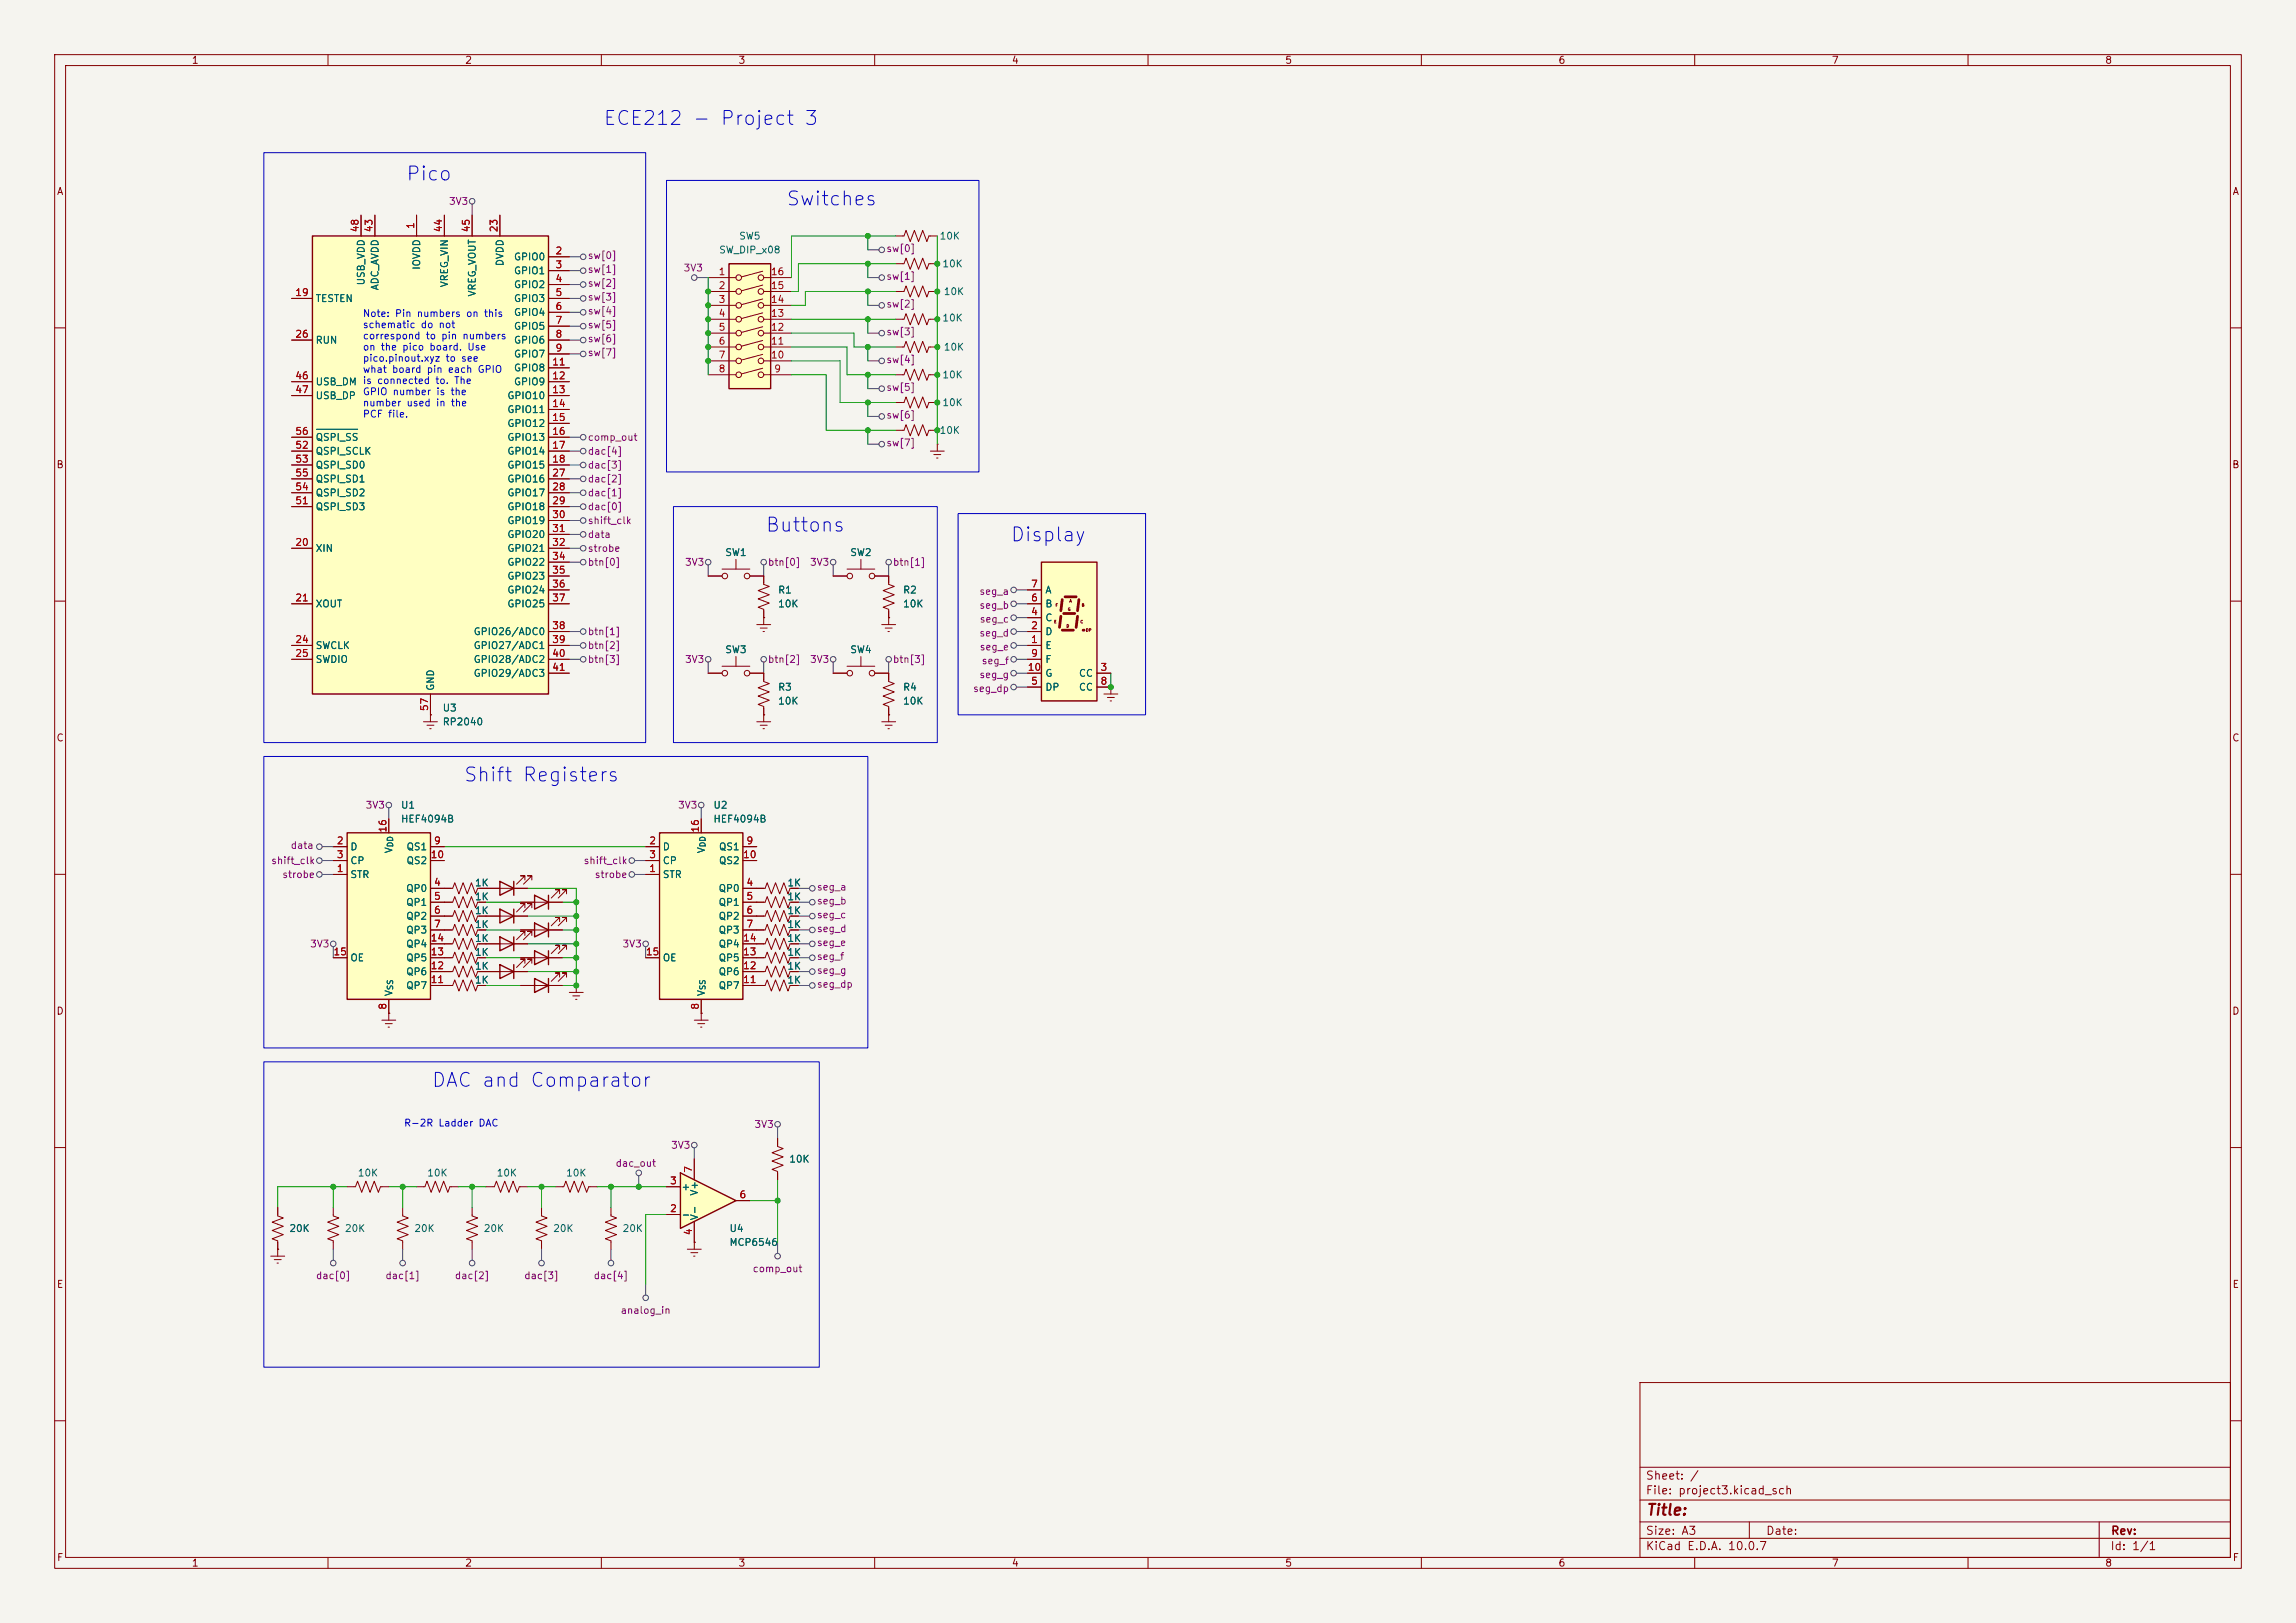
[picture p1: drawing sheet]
<svg xmlns="http://www.w3.org/2000/svg" width="420mm" height="297mm" viewBox="0 0 420 297" stroke-linecap="round" stroke-linejoin="round" font-family="sans-serif">
<defs><g id="words">
<g font-size="2.5" fill="#0000c2">
<text x="110.2" y="23.5">ECE212 - Project 3</text>
<text x="74.1" y="33.7">Pico</text>
<text x="143.7" y="38.3">Switches</text>
<text x="139.9" y="98">Buttons</text>
<text x="184.7" y="99.7">Display</text>
<text x="84.7" y="143.7">Shift Registers</text>
<text x="78.8" y="199.6">DAC and Comparator</text>
</g>
<text font-size="2" fill="#840000" x="301" y="277.8">Title:</text>
<g font-size="1.5" fill="#840000">
<text x="300.9" y="273.8">File: project3.kicad_sch</text>
<text x="300.9" y="271.1">Sheet: /</text>
<text x="300.9" y="281.2">Size: A3</text>
<text x="322.9" y="281.2">Date:</text>
<text x="386" y="281.2">Rev:</text>
<text x="300.9" y="284">KiCad E.D.A. 10.0.7</text>
<text x="385.9" y="284">Id: 1/1</text>
</g>
<g font-size="1.3" fill="#840000">
<text x="35" y="12">1</text>
<text x="85" y="12">2</text>
<text x="135" y="12">3</text>
<text x="185" y="12">4</text>
<text x="235" y="12">5</text>
<text x="285" y="12">6</text>
<text x="335" y="12">7</text>
<text x="385" y="12">8</text>
<text x="10.3" y="36">A</text>
<text x="408.3" y="36">A</text>
<text x="10.2" y="86">B</text>
<text x="408.2" y="86">B</text>
<text x="10.2" y="136">C</text>
<text x="408.2" y="136">C</text>
<text x="10.2" y="186">D</text>
<text x="408.2" y="186">D</text>
<text x="10.3" y="236">E</text>
<text x="408.3" y="236">E</text>
<text x="10.3" y="286">F</text>
<text x="35" y="287">1</text>
<text x="85" y="287">2</text>
<text x="135" y="287">3</text>
<text x="185" y="287">4</text>
<text x="235" y="287">5</text>
<text x="285" y="287">6</text>
<text x="335" y="287">7</text>
<text x="385" y="287">8</text>
<text x="408.3" y="286">F</text>
</g>
<g font-size="1.3" fill="#840084">
<text x="82" y="37.8">3V3</text>
<text x="107.4" y="47.7">sw[0]</text>
<text x="162" y="46.4">sw[0]</text>
<text x="107.4" y="50.2">sw[1]</text>
<text x="107.4" y="52.8">sw[2]</text>
<text x="124.9" y="50">3V3</text>
<text x="162" y="51.5">sw[1]</text>
<text x="107.4" y="55.3">sw[3]</text>
<text x="107.4" y="57.9">sw[4]</text>
<text x="162" y="56.6">sw[2]</text>
<text x="107.4" y="62.9">sw[6]</text>
<text x="107.4" y="60.4">sw[5]</text>
<text x="107.4" y="65.5">sw[7]</text>
<text x="162" y="61.7">sw[3]</text>
<text x="162" y="66.7">sw[4]</text>
<text x="162" y="71.8">sw[5]</text>
<text x="162" y="76.9">sw[6]</text>
<text x="107.4" y="81">comp_out</text>
<text x="107.4" y="83.5">dac[4]</text>
<text x="162" y="82">sw[7]</text>
<text x="107.4" y="88.6">dac[2]</text>
<text x="107.4" y="86.1">dac[3]</text>
<text x="107.4" y="91.1">dac[1]</text>
<text x="107.4" y="93.7">dac[0]</text>
<text x="107.4" y="96.2">shift_clk</text>
<text x="107.4" y="98.8">data</text>
<text x="107.4" y="101.3">strobe</text>
<text x="107.4" y="103.8">btn[0]</text>
<text x="125.2" y="103.8">3V3</text>
<text x="140.4" y="103.8">btn[0]</text>
<text x="148.1" y="103.8">3V3</text>
<text x="163.2" y="103.8">btn[1]</text>
<text x="179" y="111.7">seg_b</text>
<text x="179" y="109.2">seg_a</text>
<text x="107.4" y="119.1">btn[2]</text>
<text x="107.4" y="116.5">btn[1]</text>
<text x="179" y="116.8">seg_d</text>
<text x="179.1" y="114.2">seg_c</text>
<text x="179.1" y="119.3">seg_e</text>
<text x="107.4" y="121.6">btn[3]</text>
<text x="125.2" y="121.6">3V3</text>
<text x="140.4" y="121.6">btn[2]</text>
<text x="148.1" y="121.6">3V3</text>
<text x="163.2" y="121.6">btn[3]</text>
<text x="179" y="124.4">seg_g</text>
<text x="179.5" y="121.9">seg_f</text>
<text x="177.9" y="126.9">seg_dp</text>
<text x="66.8" y="148.3">3V3</text>
<text x="123.9" y="148.3">3V3</text>
<text x="53.1" y="155.6">data</text>
<text x="49.5" y="158.4">shift_clk</text>
<text x="51.5" y="161">strobe</text>
<text x="106.7" y="158.4">shift_clk</text>
<text x="108.7" y="161">strobe</text>
<text x="149.3" y="163.3">seg_a</text>
<text x="149.3" y="165.8">seg_b</text>
<text x="56.6" y="173.7">3V3</text>
<text x="113.8" y="173.7">3V3</text>
<text x="149.3" y="168.3">seg_c</text>
<text x="149.3" y="170.9">seg_d</text>
<text x="149.3" y="173.4">seg_e</text>
<text x="149.3" y="178.5">seg_g</text>
<text x="149.3" y="176">seg_f</text>
<text x="149.3" y="181">seg_dp</text>
<text x="137.9" y="206.7">3V3</text>
<text x="112.5" y="213.8">dac_out</text>
<text x="122.7" y="210.5">3V3</text>
<text x="137.6" y="233.1">comp_out</text>
<text x="57.7" y="234.4">dac[0]</text>
<text x="70.4" y="234.4">dac[1]</text>
<text x="83.1" y="234.4">dac[2]</text>
<text x="95.8" y="234.4">dac[3]</text>
<text x="108.5" y="234.4">dac[4]</text>
<text x="113.4" y="240.7">analog_in</text>
</g>
<g font-size="1.3" fill="#a90000">
<text x="65.9" y="42.6" transform="rotate(-90 65.9 42.6)">48</text>
<text x="68.4" y="42.6" transform="rotate(-90 68.4 42.6)">43</text>
<text x="76.1" y="42" transform="rotate(-90 76.1 42)">1</text>
<text x="81.1" y="42.6" transform="rotate(-90 81.1 42.6)">44</text>
<text x="86.2" y="42.6" transform="rotate(-90 86.2 42.6)">45</text>
<text x="91.3" y="42.6" transform="rotate(-90 91.3 42.6)">23</text>
<text x="101.5" y="46.9">2</text>
<text x="101.5" y="49.4">3</text>
<text x="101.5" y="51.9">4</text>
<text x="131.3" y="50.7">1</text>
<text x="131.3" y="53.2">2</text>
<text x="140.9" y="53.2">15</text>
<text x="140.9" y="50.7">16</text>
<text x="53.9" y="54.5">19</text>
<text x="101.5" y="54.5">5</text>
<text x="101.5" y="57">6</text>
<text x="101.5" y="59.6">7</text>
<text x="131.3" y="55.7">3</text>
<text x="131.3" y="58.3">4</text>
<text x="140.9" y="58.3">13</text>
<text x="140.9" y="55.7">14</text>
<text x="53.9" y="62.1">26</text>
<text x="101.5" y="62.1">8</text>
<text x="101.5" y="64.6">9</text>
<text x="131.3" y="60.8">5</text>
<text x="131.3" y="63.4">6</text>
<text x="131.3" y="65.9">7</text>
<text x="140.9" y="65.9">10</text>
<text x="140.9" y="63.4">11</text>
<text x="140.9" y="60.8">12</text>
<text x="53.9" y="69.7">46</text>
<text x="100.9" y="67.2">11</text>
<text x="100.9" y="69.7">12</text>
<text x="131.3" y="68.4">8</text>
<text x="141.5" y="68.4">9</text>
<text x="53.9" y="72.3">47</text>
<text x="100.9" y="72.3">13</text>
<text x="100.9" y="74.8">14</text>
<text x="100.9" y="77.3">15</text>
<text x="53.9" y="82.4">52</text>
<text x="53.9" y="79.9">56</text>
<text x="100.9" y="79.9">16</text>
<text x="100.9" y="82.4">17</text>
<text x="53.9" y="85">53</text>
<text x="53.9" y="87.5">55</text>
<text x="100.9" y="85">18</text>
<text x="100.9" y="87.5">27</text>
<text x="53.9" y="92.6">51</text>
<text x="53.9" y="90">54</text>
<text x="100.9" y="90">28</text>
<text x="100.9" y="92.6">29</text>
<text x="100.9" y="95.1">30</text>
<text x="53.9" y="100.2">20</text>
<text x="100.9" y="97.7">31</text>
<text x="100.9" y="100.2">32</text>
<text x="100.9" y="102.7">34</text>
<text x="100.9" y="105.3">35</text>
<text x="100.9" y="107.8">36</text>
<text x="188.5" y="107.8">7</text>
<text x="53.9" y="110.4">21</text>
<text x="100.9" y="110.4">37</text>
<text x="188.5" y="112.9">4</text>
<text x="188.5" y="110.4">6</text>
<text x="53.9" y="118">24</text>
<text x="100.9" y="115.4">38</text>
<text x="100.9" y="118">39</text>
<text x="188.5" y="118">1</text>
<text x="188.5" y="115.4">2</text>
<text x="53.9" y="120.5">25</text>
<text x="100.9" y="120.5">40</text>
<text x="100.9" y="123.1">41</text>
<text x="187.9" y="123.1">10</text>
<text x="188.5" y="125.6">5</text>
<text x="188.5" y="120.5">9</text>
<text x="201.2" y="123.1">3</text>
<text x="201.2" y="125.6">8</text>
<text x="78.6" y="130.2" transform="rotate(-90 78.6 130.2)">57</text>
<text x="61.5" y="154.8">2</text>
<text x="71" y="152.5" transform="rotate(-90 71 152.5)">16</text>
<text x="79.3" y="154.8">9</text>
<text x="118.6" y="154.8">2</text>
<text x="128.1" y="152.5" transform="rotate(-90 128.1 152.5)">16</text>
<text x="136.4" y="154.8">9</text>
<text x="61.5" y="159.9">1</text>
<text x="61.5" y="157.3">3</text>
<text x="78.7" y="157.3">10</text>
<text x="118.6" y="159.9">1</text>
<text x="118.6" y="157.3">3</text>
<text x="135.8" y="157.3">10</text>
<text x="79.3" y="165">5</text>
<text x="79.3" y="167.5">6</text>
<text x="79.3" y="162.4">4</text>
<text x="136.4" y="165">5</text>
<text x="136.4" y="167.5">6</text>
<text x="136.4" y="162.4">4</text>
<text x="78.7" y="172.6">14</text>
<text x="79.3" y="170">7</text>
<text x="135.8" y="172.6">14</text>
<text x="136.4" y="170">7</text>
<text x="60.9" y="175.1">15</text>
<text x="78.7" y="177.7">12</text>
<text x="78.7" y="175.1">13</text>
<text x="118" y="175.1">15</text>
<text x="135.8" y="177.7">12</text>
<text x="135.8" y="175.1">13</text>
<text x="71" y="184.9" transform="rotate(-90 71 184.9)">8</text>
<text x="78.7" y="180.2">11</text>
<text x="128.1" y="184.9" transform="rotate(-90 128.1 184.9)">8</text>
<text x="135.8" y="180.2">11</text>
<text x="126.9" y="214.7" transform="rotate(-90 126.9 214.7)">7</text>
<text x="122.5" y="217">3</text>
<text x="135.2" y="219.6">6</text>
<text x="122.5" y="222.1">2</text>
<text x="126.9" y="226.2" transform="rotate(-90 126.9 226.2)">4</text>
</g>
<g font-size="1.3" fill="#006464">
<text x="93.9" y="48">GPIO0</text>
<text x="131.4" y="46.7">SW_DIP_x08</text>
<text x="135.1" y="44.1">SW5</text>
<text x="171.8" y="44.1">10K</text>
<text x="67" y="52.3" transform="rotate(-90 67 52.3)">USB_VDD</text>
<text x="69.5" y="53.2" transform="rotate(-90 69.5 53.2)">ADC_AVDD</text>
<text x="77.2" y="49.5" transform="rotate(-90 77.2 49.5)">IOVDD</text>
<text x="82.2" y="52.7" transform="rotate(-90 82.2 52.7)">VREG_VIN</text>
<text x="92.4" y="48.8" transform="rotate(-90 92.4 48.8)">DVDD</text>
<text x="93.9" y="50.5">GPIO1</text>
<text x="93.9" y="53">GPIO2</text>
<text x="172.3" y="49.2">10K</text>
<text x="57.6" y="55.6">TESTEN</text>
<text x="87.3" y="54.4" transform="rotate(-90 87.3 54.4)">VREG_VOUT</text>
<text x="93.9" y="55.6">GPIO3</text>
<text x="93.9" y="58.1">GPIO4</text>
<text x="172.3" y="59.1">10K</text>
<text x="172.5" y="54.3">10K</text>
<text x="57.6" y="63.2">RUN</text>
<text x="93.9" y="60.7">GPIO5</text>
<text x="93.9" y="63.2">GPIO6</text>
<text x="93.9" y="65.7">GPIO7</text>
<text x="172.5" y="64.5">10K</text>
<text x="57.6" y="70.8">USB_DM</text>
<text x="93.9" y="68.3">GPIO8</text>
<text x="93.9" y="70.8">GPIO9</text>
<text x="172.3" y="69.5">10K</text>
<text x="57.6" y="73.4">USB_DP</text>
<text x="92.7" y="73.4">GPIO10</text>
<text x="92.7" y="75.9">GPIO11</text>
<text x="172.3" y="74.6">10K</text>
<text x="57.6" y="83.5">QSPI_SCLK</text>
<text x="57.6" y="81">QSPI_SS</text>
<text x="92.7" y="78.4">GPIO12</text>
<text x="92.7" y="81">GPIO13</text>
<text x="92.7" y="83.5">GPIO14</text>
<text x="171.8" y="79.7">10K</text>
<text x="57.6" y="86.1">QSPI_SD0</text>
<text x="57.6" y="88.6">QSPI_SD1</text>
<text x="92.7" y="86.1">GPIO15</text>
<text x="92.7" y="88.6">GPIO16</text>
<text x="57.6" y="93.7">QSPI_SD3</text>
<text x="57.6" y="91.1">QSPI_SD2</text>
<text x="92.7" y="91.1">GPIO17</text>
<text x="92.7" y="93.7">GPIO18</text>
<text x="57.6" y="101.3">XIN</text>
<text x="92.7" y="96.2">GPIO19</text>
<text x="92.7" y="98.8">GPIO20</text>
<text x="92.7" y="101.3">GPIO21</text>
<text x="92.7" y="103.8">GPIO22</text>
<text x="92.7" y="106.4">GPIO23</text>
<text x="132.6" y="102.1">SW1</text>
<text x="155.4" y="102.1">SW2</text>
<text x="57.6" y="111.5">XOUT</text>
<text x="92.7" y="108.9">GPIO24</text>
<text x="92.7" y="111.5">GPIO25</text>
<text x="142.2" y="108.9">R1</text>
<text x="142.2" y="111.5">10K</text>
<text x="165.1" y="108.9">R2</text>
<text x="165.1" y="111.5">10K</text>
<text x="191.1" y="114">C</text>
<text x="191.1" y="111.5">B</text>
<text x="191.1" y="108.9">A</text>
<text x="57.6" y="119.1">SWCLK</text>
<text x="86.5" y="116.5">GPIO26/ADC0</text>
<text x="86.5" y="119.1">GPIO27/ADC1</text>
<text x="132.6" y="119.8">SW3</text>
<text x="155.4" y="119.8">SW4</text>
<text x="191.1" y="119.1">E</text>
<text x="191.1" y="116.5">D</text>
<text x="57.6" y="121.6">SWDIO</text>
<text x="86.5" y="121.6">GPIO28/ADC2</text>
<text x="86.5" y="124.2">GPIO29/ADC3</text>
<text x="191.1" y="121.6">F</text>
<text x="191.1" y="124.2">G</text>
<text x="197.3" y="124.2">CC</text>
<text x="79.7" y="126.5" transform="rotate(-90 79.7 126.5)">GND</text>
<text x="80.9" y="130.5">U3</text>
<text x="142.2" y="126.7">R3</text>
<text x="142.2" y="129.2">10K</text>
<text x="165.1" y="126.7">R4</text>
<text x="165.1" y="129.2">10K</text>
<text x="191.1" y="126.7">DP</text>
<text x="197.3" y="126.7">CC</text>
<text x="80.9" y="133">RP2040</text>
<text x="73.2" y="148.3">U1</text>
<text x="130.4" y="148.3">U2</text>
<text x="64" y="155.9">D</text>
<text x="73.2" y="150.8">HEF4094B</text>
<text x="74.3" y="155.9">QS1</text>
<text x="121.1" y="155.9">D</text>
<text x="130.4" y="150.8">HEF4094B</text>
<text x="131.4" y="155.9">QS1</text>
<text x="64" y="161">STR</text>
<text x="64" y="158.4">CP</text>
<text x="72.1" y="156.3" transform="rotate(-90 72.1 156.3)">V</text>
<text x="74.3" y="158.4">QS2</text>
<text x="121.1" y="161">STR</text>
<text x="121.1" y="158.4">CP</text>
<text x="129.2" y="156.3" transform="rotate(-90 129.2 156.3)">V</text>
<text x="131.4" y="158.4">QS2</text>
<text x="74.2" y="166.1">QP1</text>
<text x="74.2" y="163.5">QP0</text>
<text x="86.8" y="162.5">1K</text>
<text x="86.8" y="167.6">1K</text>
<text x="86.8" y="165">1K</text>
<text x="131.3" y="166.1">QP1</text>
<text x="131.3" y="163.5">QP0</text>
<text x="143.9" y="162.5">1K</text>
<text x="143.9" y="167.6">1K</text>
<text x="143.9" y="165">1K</text>
<text x="74.2" y="168.6">QP2</text>
<text x="74.2" y="171.1">QP3</text>
<text x="74.2" y="173.7">QP4</text>
<text x="86.8" y="172.7">1K</text>
<text x="86.8" y="170.1">1K</text>
<text x="131.3" y="168.6">QP2</text>
<text x="131.3" y="171.1">QP3</text>
<text x="131.3" y="173.7">QP4</text>
<text x="143.9" y="170.1">1K</text>
<text x="143.9" y="172.7">1K</text>
<text x="64" y="176.2">OE</text>
<text x="74.2" y="178.8">QP6</text>
<text x="74.2" y="176.2">QP5</text>
<text x="86.8" y="177.7">1K</text>
<text x="86.8" y="175.2">1K</text>
<text x="121.1" y="176.2">OE</text>
<text x="131.3" y="178.8">QP6</text>
<text x="131.3" y="176.2">QP5</text>
<text x="143.9" y="175.2">1K</text>
<text x="143.9" y="177.7">1K</text>
<text x="72.1" y="182.4" transform="rotate(-90 72.1 182.4)">V</text>
<text x="74.2" y="181.3">QP7</text>
<text x="86.8" y="180.3">1K</text>
<text x="129.2" y="182.4" transform="rotate(-90 129.2 182.4)">V</text>
<text x="131.3" y="181.3">QP7</text>
<text x="143.9" y="180.3">1K</text>
<text x="65.3" y="215.6">10K</text>
<text x="78" y="215.6">10K</text>
<text x="90.7" y="215.6">10K</text>
<text x="103.4" y="215.6">10K</text>
<text x="144.3" y="213.1">10K</text>
<text x="124.6" y="218.1">+</text>
<text x="128" y="218.9" transform="rotate(-90 128 218.9)">V+</text>
<text x="52.8" y="225.8">20K</text>
<text x="63" y="225.8">20K</text>
<text x="75.7" y="225.8">20K</text>
<text x="88.4" y="225.8">20K</text>
<text x="101.1" y="225.8">20K</text>
<text x="113.8" y="225.8">20K</text>
<text x="124.6" y="223.2">-</text>
<text x="128" y="223.4" transform="rotate(-90 128 223.4)">V-</text>
<text x="133.3" y="225.8">U4</text>
<text x="133.3" y="228.3">MCP6546</text>
</g>
<g font-size="1.3" fill="#0000c2">
<text x="66.3" y="58.3">Note: Pin numbers on this</text>
<text x="66.3" y="60.4">schematic do not</text>
<text x="66.3" y="62.4">correspond to pin numbers</text>
<text x="66.3" y="64.4">on the pico board. Use</text>
<text x="66.3" y="66.5">pico.pinout.xyz to see</text>
<text x="66.3" y="68.5">what board pin each GPIO</text>
<text x="66.3" y="70.6">is connected to. The</text>
<text x="66.3" y="72.6">GPIO number is the</text>
<text x="66.3" y="74.7">number used in the</text>
<text x="66.3" y="76.7">PCF file.</text>
<text x="73.8" y="206.5">R-2R Ladder DAC</text>
</g>
<g font-size="1" fill="#006464">
<text x="72.1" y="155.1" transform="rotate(-90 72.1 155.1)">DD</text>
<text x="129.3" y="155.1" transform="rotate(-90 129.3 155.1)">DD</text>
<text x="72.1" y="181.3" transform="rotate(-90 72.1 181.3)">SS</text>
<text x="129.3" y="181.3" transform="rotate(-90 129.3 181.3)">SS</text>
</g>
<g font-size=".5" fill="#840000">
<text x="193" y="111.1">F</text>
<text x="195.3" y="111.9">G</text>
<text x="195.6" y="110.4">A</text>
<text x="197.8" y="111.1">B</text>
<text x="192.8" y="114.2">E</text>
<text x="195" y="114.9">D</text>
<text x="197.6" y="114.2">C</text>
<text x="198.6" y="115.7">DP</text>
</g>
</g></defs>
<path d="M0 0h420v297h-420z" fill="#f5f4ef" stroke="#f5f4ef" stroke-width=".18"/>
<g fill="none" stroke="#840000" stroke-width=".18">
<path d="M10 10h400v277h-400zM12 12h396v273h-396zM60 10v2M110 10v2M160 10v2M210 10v2M260 10v2M310 10v2M360 10v2M163.8 43.2h1.6l.3-1 .8 2 .8-2 .7 2 .8-2 .7 2 .4-1h1.5M10 60h2M163.8 68.6h1.6l.3-1 .8 2 .8-2 .7 2 .8-2 .7 2 .4-1h1.5"/>
<path d="M163.8 63.5h1.6l.3-1 .8 2 .8-2 .7 2 .8-2 .7 2 .4-1h1.5M163.8 73.7h1.6l.3-1.1 .8 2.1 .8-2.1 .7 2.1 .8-2.1 .7 2.1 .4-1h1.5M163.8 78.7h1.6l.3-1 .8 2.1 .8-2.1 .7 2.1 .8-2.1 .7 2.1 .4-1.1h1.5M408 60h2M170.2 82.6h2.5M170.8 83.2h1.3M171.3 83.8h.3M171.4 81.3h.1M171.4 81.3v1.3M10 110h2M408 110h2M10 160h2"/>
<path d="M408 160h2M81.3 172.7h1.5l.4-1 .7 2 .8-2 .8 2 .7-2 .8 2 .4-1h1.5M81.3 170.2h1.5l.4-1 .7 2 .8-2 .8 2 .7-2 .8 2 .4-1h1.5M81.3 162.6h1.5l.4-1.1 .7 2.1 .8-2.1 .8 2.1 .7-2.1 .8 2.1 .4-1h1.5M81.3 167.6h1.5l.4-1 .7 2.1 .8-2.1 .8 2.1 .7-2.1 .8 2.1 .4-1.1h1.5M127 186.7h2.5M127.6 187.3h1.3M128.1 188h.3M128.3 185.4h.1M128.3 185.4v1.3M10 210h2M408 210h2"/>
<path d="M300 253h108v32h-108zM10 260h2M300 278.5h108M300 274.5h108M300 268.5h108M320 278.5v3M384 278.5v6.5M408 260h2M60 285v2M110 285v2M160 285v2M210 285v2"/>
<path d="M260 285v2M300 281.5h108M310 285v2M360 285v2"/>
</g>
<path d="M120.6 152.4h15.3v30.5h-15.3z" fill="#ffffc2"/>
<path d="M120.6 152.4h15.3v30.5h-15.3zM97.8 174l2.5 1.3-2.5 1.2zM100.3 174v2.5" fill="none" stroke="#840000" stroke-width=".25"/>
<g fill="none" stroke="#840000" stroke-width=".18">
<path d="M163.8 48.3h1.6l.3-1.1 .8 2.1 .8-2.1 .7 2.1 .8-2.1 .7 2.1 .4-1h1.5M118.1 154.9h2.5M118.1 157.5h2.5M128.3 149.9v2.5M135.9 154.9h2.5M135.9 157.5h2.5M95.2 175.3h7.7M102.4 173.7v-.7h-.8h.8l-1.6 1.5M103.6 173.7v-.7h-.7h.7l-1.5 1.5M118.1 175.3h2.5M118.1 160h2.5M135.9 165.1h2.5"/>
<path d="M135.9 167.6h2.5M135.9 170.2h2.5M135.9 177.8h2.5M135.9 175.3h2.5M135.9 172.7h2.5M135.9 162.6h2.5M128.3 182.9v2.5M135.9 180.3h4.1l.3-1 .8 2.1 .8-2.1 .7 2.1 .8-2.1 .7 2.1 .4-1.1h1.5"/>
</g>
<path d="M133.3 48.3h7.7v22.8h-7.7z" fill="#ffffc2"/>
<g fill="none" stroke="#840000" stroke-width=".18">
<path d="M129.5 50.8h5.1M129.5 53.3h5.1M129.5 55.9h5.1M129.5 58.4h5.1M139.5 49.6l-3.9 1.1M139.5 52.2l-3.9 1M139.5 54.7l-3.9 1.1M139.5 57.3l-3.9 1M139.5 59.8l-3.9 1M139.7 50.8h5.1M139.7 53.3h5.1M139.7 55.9h5.1"/>
<path d="M139.7 58.4h5.1M129.5 61h5.1M129.5 63.5h5.1M129.5 66h5.1M129.5 68.6h5.1M139.5 62.3l-3.9 1M139.5 64.8l-3.9 1.1M139.5 67.4l-3.9 1M139.7 61h5.1M139.7 63.5h5.1M139.7 66h5.1M139.7 68.6h5.1"/>
<path d="M88.9 167.6h7.6M88.9 172.7h7.6M95.2 165.1h7.7M95.2 170.2h7.7M96 166.1v-.7h-.8h.8l-1.5 1.5M96 171.2v-.8h-.8h.8l-1.5 1.6M97.3 166.1v-.7h-.8h.8l-1.5 1.5M97.3 171.2v-.8h-.8h.8l-1.5 1.6M102.4 163.6v-.8h-.8h.8l-1.6 1.5M102.4 168.7v-.8h-.8h.8l-1.6 1.5M103.6 163.6v-.8h-.7h.7l-1.5 1.5M103.6 168.7v-.8h-.7h.7l-1.5 1.5"/>
<circle cx="135.1" cy="55.9" r=".51"/>
<circle cx="135.1" cy="50.8" r=".51"/>
<circle cx="135.1" cy="53.3" r=".51"/>
<circle cx="135.1" cy="58.4" r=".51"/>
<circle cx="139.2" cy="53.3" r=".51"/>
<circle cx="139.2" cy="58.4" r=".51"/>
<circle cx="139.2" cy="50.8" r=".51"/>
<circle cx="139.2" cy="55.9" r=".51"/>
<circle cx="135.1" cy="66" r=".51"/>
<circle cx="135.1" cy="63.5" r=".51"/>
<circle cx="135.1" cy="68.6" r=".51"/>
<circle cx="135.1" cy="61" r=".51"/>
<circle cx="139.2" cy="63.5" r=".51"/>
<circle cx="139.2" cy="61" r=".51"/>
<circle cx="139.2" cy="68.6" r=".51"/>
<circle cx="139.2" cy="66" r=".51"/>
</g>
<path d="M133.3 48.3h7.7v22.8h-7.7zM91.4 166.4l2.6 1.2-2.6 1.3zM91.4 171.5l2.6 1.2-2.6 1.3zM94 166.4v2.5M94 171.5v2.5M97.8 163.8l2.5 1.3-2.5 1.3zM97.8 168.9l2.5 1.3-2.5 1.3zM100.3 163.8v2.6M100.3 168.9v2.6" fill="none" stroke="#840000" stroke-width=".25"/>
<path d="M63.5 152.4h15.2v30.5h-15.2z" fill="#ffffc2"/>
<path d="M63.5 152.4h15.2v30.5h-15.2zM91.4 176.5l2.6 1.3-2.6 1.3zM94 176.5v2.6" fill="none" stroke="#840000" stroke-width=".25"/>
<g fill="none" stroke="#840000" stroke-width=".18">
<path d="M129.5 105.4h2.6M132.1 104.1h5.1M134.6 102.4v1.7M137.2 105.4h2.5v1.5l1 .4-2 .8 2 .7-2 .8 2 .8-2 .7 1 .4v2.8M138.4 114.3h2.6M139.1 114.9h1.2M139.6 115.6h.2M139.7 113h.1M152.4 105.4h2.5M154.9 104.1h5.1M157.5 102.4v1.7M160 105.4h2.6v1.5l1 .4-2.1 .8 2.1 .7-2.1 .8 2.1 .8-2.1 .7 1.1 .4v2.8"/>
<path d="M161.3 114.3h2.5M161.9 114.9h1.3M162.4 115.6h.3M162.6 113h.1M129.5 123.2h2.6M132.1 121.9h5.1M134.6 120.1v1.8M137.2 123.2h2.5v1.5l1 .4-2 .8 2 .7-2 .8 2 .7-2 .8 1 .4v2.8M138.4 132.1h2.6M139.1 132.7h1.2M139.6 133.4h.2M139.7 130.8h.1"/>
<path d="M152.4 123.2h2.5M154.9 121.9h5.1M157.5 120.1v1.8M160 123.2h2.6v1.5l1 .4-2.1 .8 2.1 .7-2.1 .8 2.1 .7-2.1 .8 1.1 .4v2.8M161.3 132.1h2.5M161.9 132.7h1.3M162.4 133.4h.3M162.6 130.8h.1M61 154.9h2.5M61 157.5h2.5M71.1 149.9v2.5M78.7 154.9h2.6"/>
<path d="M78.7 157.5h2.6M61 175.3h2.5M61 160h2.5M78.7 165.1h2.6M78.7 167.6h2.6M78.7 170.2h2.6M78.7 177.8h2.6M78.7 175.3h2.6M78.7 172.7h2.6M78.7 162.6h2.6M88.9 177.8h7.6M96 176.3v-.8h-.8h.8l-1.5 1.5"/>
<path d="M97.3 176.3v-.8h-.8h.8l-1.5 1.5M69.8 186.7h2.6M70.5 187.3h1.3M71 188h.2M71.1 185.4h.1M71.1 182.9v3.8M78.7 180.3h2.6M49.5 229.9h2.6M50.2 230.5h1.2M50.7 231.1h.2M50.8 228.6h.1M50.8 228.6v1.3"/>
<circle cx="132.6" cy="105.4" r=".51"/>
<circle cx="136.7" cy="105.4" r=".51"/>
<circle cx="155.4" cy="105.4" r=".51"/>
<circle cx="159.5" cy="105.4" r=".51"/>
<circle cx="132.6" cy="123.2" r=".51"/>
<circle cx="136.7" cy="123.2" r=".51"/>
<circle cx="155.4" cy="123.2" r=".51"/>
<circle cx="159.5" cy="123.2" r=".51"/>
</g>
<path d="M190.5 102.9h10.2v25.4h-10.2z" fill="#ffffc2"/>
<path d="M190.5 102.9h10.2v25.4h-10.2z" fill="none" stroke="#840000" stroke-width=".25"/>
<path d="M194.1 112.8l-.3 2M194.3 109.7l-.2 2.1M194.3 115.3h2M194.6 112.3h2M194.8 109.2h2M197.1 112.8l-.3 2M197.4 109.7l-.3 2.1" fill="none" stroke="#840000" stroke-width=".51"/>
<circle cx="198.1" cy="115.3" r=".25" fill="#840000"/>
<g fill="none" stroke="#840000" stroke-width=".18">
<path d="M163.8 58.4h1.6l.3-1 .8 2 .8-2 .7 2 .8-2 .7 2 .4-1h1.5M163.8 53.3h1.6l.3-1 .8 2.1 .8-2.1 .7 2.1 .8-2.1 .7 2.1 .4-1.1h1.5M188 118.1h2.5M188 115.6h2.5M188 113h2.5M188 110.5h2.5M188 108h2.5M188 123.2h2.5M188 125.7h2.5M188 120.7h2.5M200.7 123.2h2.5M200.7 125.7h2.5"/>
<path d="M201.9 127h2.6M202.6 127.6h1.2M203.1 128.3h.2M203.2 125.7h.1M203.2 125.7v1.3M81.3 165.1h1.5l.4-1 .7 2 .8-2 .8 2 .7-2 .8 2 .4-1h1.5M81.3 177.8h1.5l.4-1 .7 2 .8-2 .8 2 .7-2 .8 2 .4-1h1.5M81.3 175.3h1.5l.4-1.1 .7 2.1 .8-2.1 .8 2.1 .7-2.1 .8 2.1 .4-1h1.5M102.4 178.8v-.7h-.8h.8l-1.6 1.5M103.6 178.8v-.7h-.7h.7l-1.5 1.5M138.4 162.6h1.6l.3-1.1 .8 2.1 .8-2.1 .7 2.1 .8-2.1 .7 2.1 .4-1h1.5M138.4 170.2h1.6l.3-1 .8 2 .8-2 .7 2 .8-2 .7 2 .4-1h1.5"/>
<path d="M138.4 167.6h1.6l.3-1 .8 2.1 .8-2.1 .7 2.1 .8-2.1 .7 2.1 .4-1.1h1.5M138.4 175.3h1.6l.3-1.1 .8 2.1 .8-2.1 .7 2.1 .8-2.1 .7 2.1 .4-1h1.5M138.4 177.8h1.6l.3-1 .8 2 .8-2 .7 2 .8-2 .7 2 .4-1h1.5M138.4 172.7h1.6l.3-1 .8 2 .8-2 .7 2 .8-2 .7 2 .4-1h1.5M138.4 165.1h1.6l.3-1 .8 2 .8-2 .7 2 .8-2 .7 2 .4-1h1.5M81.3 180.3h1.5l.4-1 .7 2.1 .8-2.1 .8 2.1 .7-2.1 .8 2.1 .4-1.1h1.5M95.2 180.3h7.7M104.1 181.6h2.6M104.8 182.2h1.2M105.3 182.9h.2M105.4 180.3h.1M105.4 180.3v1.3"/>
<path d="M101.6 217.2h1.5l.4-1 .8 2 .7-2 .8 2 .8-2 .7 2 .4-1h1.5M61 221v1.5l1 .4-2.1 .7 2.1 .8-2.1 .8 2.1 .7-2.1 .8 1.1 .4v1.5M125.7 228.6h2.6M126.4 229.2h1.2M126.9 229.9h.2M127 227.3h.1M127 227.3v1.3"/>
</g>
<path d="M97.8 179.1l2.5 1.2-2.5 1.3zM100.3 179.1v2.5" fill="none" stroke="#840000" stroke-width=".25"/>
<path d="M124.5 214.6l10.1 5.1-10.1 5.1z" fill="#ffffc2"/>
<path d="M124.5 214.6l10.1 5.1-10.1 5.1z" fill="none" stroke="#840000" stroke-width=".25"/>
<path d="M77.5 132.1h2.5M78.1 132.7h1.3M78.6 133.4h.3M78.7 130.8h.1M78.7 130.8v1.3M121.9 217.2h2.6M127 212.1v3.8M134.6 219.7h2.6M142.2 208.3v1.5l1.1 .4-2.1 .7 2.1 .8-2.1 .8 2.1 .7-2.1 .8 1 .4v1.5M111.8 221v1.5l1 .4-2.1 .7 2.1 .8-2.1 .8 2.1 .7-2.1 .8 1.1 .4v1.5M121.9 222.2h2.6M127 223.5v3.8" fill="none" stroke="#840000" stroke-width=".18"/>
<path d="M57.1 43.2h43.2v83.8h-43.2z" fill="#ffffc2"/>
<path d="M57.1 43.2h43.2v83.8h-43.2zM91.4 161.3l2.6 1.3-2.6 1.2zM94 161.3v2.5" fill="none" stroke="#840000" stroke-width=".25"/>
<g fill="none" stroke="#840000" stroke-width=".18">
<path d="M66 39.4v3.8M68.6 39.4v3.8M76.2 39.4v3.8M81.3 39.4v3.8M86.4 39.4v3.8M91.4 39.4v3.8M53.3 54.6h3.8M100.3 47h3.8M100.3 49.5h3.8M100.3 52.1h3.8M100.3 54.6h3.8M100.3 57.2h3.8"/>
<path d="M100.3 59.7h3.8M53.3 62.2h3.8M53.3 69.9h3.8M53.3 72.4h3.8M100.3 62.2h3.8M100.3 64.8h3.8M100.3 67.3h3.8M100.3 69.9h3.8M100.3 72.4h3.8M100.3 74.9h3.8M100.3 77.5h3.8M53.3 80h3.8"/>
<path d="M53.3 82.6h3.8M53.3 85.1h3.8M53.3 87.6h3.8M53.3 90.2h3.8M53.3 92.7h3.8M100.3 80h3.8M100.3 82.6h3.8M100.3 85.1h3.8M100.3 87.6h3.8M100.3 90.2h3.8M100.3 92.7h3.8M100.3 95.3h3.8"/>
<path d="M100.3 97.8h3.8M53.3 100.3h3.8M53.3 110.5h3.8M53.3 118.1h3.8M100.3 100.3h3.8M100.3 110.5h3.8M100.3 118.1h3.8M100.3 102.9h3.8M100.3 105.4h3.8M100.3 108h3.8M100.3 115.6h3.8M129.5 105.4h2.6"/>
<path d="M137.2 105.4h2.5v1.3M139.7 113h.1M139.7 111.8v1.2M152.4 105.4h2.5M160 105.4h2.6v1.3M162.6 113h.1M162.6 111.8v1.2M188 110.5h2.5M188 118.1h2.5M188 108h2.5M188 115.6h2.5M188 113h2.5"/>
<path d="M53.3 120.7h3.8M78.7 130.8h.1M78.7 127v3.8M100.3 120.7h3.8M100.3 123.2h3.8M129.5 123.2h2.6M137.2 123.2h2.5v1.3M139.7 130.8h.1M139.7 129.5v1.3M152.4 123.2h2.5M160 123.2h2.6v1.3M162.6 130.8h.1"/>
<path d="M162.6 129.5v1.3M188 120.7h2.5M188 123.2h2.5M188 125.7h2.5M200.7 123.2h2.5M200.7 125.7h2.5M203.2 125.7h.1M61 154.9h2.5M61 157.5h2.5M71.1 149.9v2.5M78.7 154.9h2.6M78.7 157.5h2.6"/>
<path d="M118.1 154.9h2.5M118.1 157.5h2.5M128.3 149.9v2.5M135.9 154.9h2.5M135.9 157.5h2.5M61 175.3h2.5M61 160h2.5M78.7 162.6h3.8M78.7 165.1h3.8M78.7 177.8h3.8M78.7 175.3h3.8M78.7 172.7h3.8"/>
<path d="M78.7 170.2h3.8M78.7 167.6h3.8M87.6 162.6h8.9M87.6 165.1h1.3M87.6 177.8h3.8M87.6 175.3h1.3M87.6 172.7h3.8M87.6 170.2h1.3M87.6 167.6h3.8M94 177.8h2.5M94 172.7h2.5M94 167.6h2.5"/>
<path d="M95.2 165.1h2.6M95.2 175.3h2.6M95.2 170.2h2.6M96 161v-.7h-.8h.8l-1.5 1.5M97.3 161v-.7h-.8h.8l-1.5 1.5M100.3 165.1h2.6M100.3 175.3h2.6M100.3 170.2h2.6M118.1 175.3h2.5M118.1 160h2.5M135.9 162.6h3.8M135.9 165.1h3.8"/>
<path d="M135.9 177.8h3.8M135.9 175.3h3.8M135.9 172.7h3.8M135.9 170.2h3.8M135.9 167.6h3.8M144.8 162.6h1.2M144.8 165.1h1.2M144.8 177.8h1.2M144.8 175.3h1.2M144.8 172.7h1.2M144.8 170.2h1.2M144.8 167.6h1.2"/>
<path d="M71.1 185.4h.1M71.1 182.9v2.5M78.7 180.3h3.8M87.6 180.3h1.3M95.2 180.3h2.6M100.3 180.3h2.6M128.3 185.4h.1M128.3 182.9v2.5M135.9 180.3h3.8M144.8 180.3h1.2M63.5 217.2h1.5l.4-1 .8 2 .7-2 .8 2 .8-2 .7 2 .4-1h1.5M76.2 217.2h1.5l.4-1 .8 2 .7-2 .8 2 .8-2 .7 2 .4-1h1.5"/>
<path d="M88.9 217.2h1.5l.4-1 .8 2 .7-2 .8 2 .8-2 .7 2 .4-1h1.5M121.9 217.2h2.6M127 212.1v3.8M134.6 219.7h2.6M142.2 208.3v1.3M142.2 214.6v1.3M50.8 221v1.5l1 .4-2 .7 2 .8-2 .8 2 .7-2 .8 1 .4v1.5M50.8 228.6h.1M73.7 221v1.5l1 .4-2.1 .7 2.1 .8-2.1 .8 2.1 .7-2.1 .8 1.1 .4v1.5M86.4 221v1.5l1 .4-2.1 .7 2.1 .8-2.1 .8 2.1 .7-2.1 .8 1.1 .4v1.5M99.1 221v1.5l1 .4-2.1 .7 2.1 .8-2.1 .8 2.1 .7-2.1 .8 1.1 .4v1.5M121.9 222.2h2.6"/>
<path d="M127 227.3h.1M127 223.5v3.8"/>
</g>
<path d="M57.9 78.6h7.5" fill="none" stroke="#006464" stroke-width=".18"/>
<g fill="none" stroke="#484848" stroke-width=".18">
<path d="M86.4 37.3v2.1M104.1 54.6h2.1M104.1 57.2h2.1M104.1 49.5h2.1M104.1 52.1h2.1M104.1 47h2.1M104.1 59.7h2.1M127.5 50.8h2M158.7 50.8h2.1M158.7 45.7h2.1M158.7 55.9h2.1M104.1 62.2h2.1"/>
<path d="M104.1 64.8h2.1M158.7 66h2.1M158.7 71.1h2.1M158.7 76.2h2.1M158.7 61h2.1M104.1 87.6h2.1M104.1 95.3h2.1M104.1 90.2h2.1M104.1 80h2.1M104.1 82.6h2.1M104.1 85.1h2.1M104.1 97.8h2.1"/>
<path d="M104.1 92.7h2.1M158.7 81.3h2.1M104.1 115.6h2.1M104.1 118.1h2.1M104.1 102.9h2.1M104.1 100.3h2.1M129.5 103.4v2M139.7 103.4v2M152.4 103.4v2M162.6 103.4v2M185.9 110.5h2.1M185.9 115.6h2.1"/>
<path d="M185.9 108h2.1M185.9 113h2.1M185.9 118.1h2.1M104.1 120.7h2.1M129.5 121.2v2M139.7 121.2v2M152.4 121.2v2M162.6 121.2v2M185.9 123.2h2.1M185.9 120.7h2.1M185.9 125.7h2.1M58.9 154.9h2.1"/>
<path d="M58.9 157.5h2.1M71.1 147.8v2.1M116.1 157.5h2M128.3 147.8v2.1M58.9 160h2.1M61 173.2v2.1M116.1 160h2M118.1 173.2v2.1M146 162.6h2.1M146 167.6h2.1M146 177.8h2.1M146 170.2h2.1"/>
<path d="M146 175.3h2.1M146 172.7h2.1M146 165.1h2.1M146 180.3h2.1M116.8 215.1v2.1M127 210.1v2M142.2 206.2v2.1M61 228.6v2M73.7 228.6v2M86.4 228.6v2M99.1 228.6v2M111.8 228.6v2"/>
<path d="M118.1 234.9v2.1M142.2 227.3v2.1"/>
<circle cx="86.4" cy="36.8" r=".51"/>
<circle cx="106.7" cy="59.7" r=".51"/>
<circle cx="106.7" cy="52.1" r=".51"/>
<circle cx="106.7" cy="57.2" r=".51"/>
<circle cx="106.7" cy="49.5" r=".51"/>
<circle cx="106.7" cy="54.6" r=".51"/>
<circle cx="106.7" cy="47" r=".51"/>
<circle cx="127" cy="50.8" r=".51"/>
<circle cx="161.3" cy="50.8" r=".51"/>
<circle cx="161.3" cy="45.7" r=".51"/>
<circle cx="161.3" cy="55.9" r=".51"/>
<circle cx="106.7" cy="62.2" r=".51"/>
<circle cx="106.7" cy="64.8" r=".51"/>
<circle cx="161.3" cy="61" r=".51"/>
<circle cx="161.3" cy="71.1" r=".51"/>
<circle cx="161.3" cy="66" r=".51"/>
<circle cx="161.3" cy="76.2" r=".51"/>
<circle cx="106.7" cy="87.6" r=".51"/>
<circle cx="106.7" cy="90.2" r=".51"/>
<circle cx="106.7" cy="95.3" r=".51"/>
<circle cx="106.7" cy="82.6" r=".51"/>
<circle cx="106.7" cy="80" r=".51"/>
<circle cx="106.7" cy="85.1" r=".51"/>
<circle cx="106.7" cy="97.8" r=".51"/>
<circle cx="106.7" cy="92.7" r=".51"/>
<circle cx="161.3" cy="81.3" r=".51"/>
<circle cx="106.7" cy="100.3" r=".51"/>
<circle cx="106.7" cy="118.1" r=".51"/>
<circle cx="106.7" cy="115.6" r=".51"/>
<circle cx="106.7" cy="102.9" r=".51"/>
<circle cx="129.5" cy="102.9" r=".51"/>
<circle cx="139.7" cy="102.9" r=".51"/>
<circle cx="152.4" cy="102.9" r=".51"/>
<circle cx="162.6" cy="102.9" r=".51"/>
<circle cx="185.4" cy="108" r=".51"/>
<circle cx="185.4" cy="113" r=".51"/>
<circle cx="185.4" cy="115.6" r=".51"/>
<circle cx="185.4" cy="110.5" r=".51"/>
<circle cx="185.4" cy="118.1" r=".51"/>
<circle cx="106.7" cy="120.7" r=".51"/>
<circle cx="129.5" cy="120.7" r=".51"/>
<circle cx="139.7" cy="120.7" r=".51"/>
<circle cx="152.4" cy="120.7" r=".51"/>
<circle cx="162.6" cy="120.7" r=".51"/>
<circle cx="185.4" cy="120.7" r=".51"/>
<circle cx="185.4" cy="125.7" r=".51"/>
<circle cx="185.4" cy="123.2" r=".51"/>
<circle cx="58.4" cy="157.5" r=".51"/>
<circle cx="58.4" cy="154.9" r=".51"/>
<circle cx="71.1" cy="147.3" r=".51"/>
<circle cx="115.6" cy="157.5" r=".51"/>
<circle cx="128.3" cy="147.3" r=".51"/>
<circle cx="58.4" cy="160" r=".51"/>
<circle cx="61" cy="172.7" r=".51"/>
<circle cx="115.6" cy="160" r=".51"/>
<circle cx="118.1" cy="172.7" r=".51"/>
<circle cx="148.6" cy="165.1" r=".51"/>
<circle cx="148.6" cy="170.2" r=".51"/>
<circle cx="148.6" cy="162.6" r=".51"/>
<circle cx="148.6" cy="167.6" r=".51"/>
<circle cx="148.6" cy="177.8" r=".51"/>
<circle cx="148.6" cy="172.7" r=".51"/>
<circle cx="148.6" cy="175.3" r=".51"/>
<circle cx="148.6" cy="180.3" r=".51"/>
<circle cx="116.8" cy="214.6" r=".51"/>
<circle cx="127" cy="209.6" r=".51"/>
<circle cx="142.2" cy="205.7" r=".51"/>
<circle cx="61" cy="231.1" r=".51"/>
<circle cx="73.7" cy="231.1" r=".51"/>
<circle cx="86.4" cy="231.1" r=".51"/>
<circle cx="99.1" cy="231.1" r=".51"/>
<circle cx="111.8" cy="231.1" r=".51"/>
<circle cx="118.1" cy="237.5" r=".51"/>
<circle cx="142.2" cy="229.9" r=".51"/>
</g>
<g fill="none" stroke="#009600" stroke-width=".18">
<path d="M129.5 50.8v17.8M144.8 58.4h19M158.7 43.2v2.5M158.7 48.3v2.5M158.7 53.3v2.6M158.7 58.4v2.6M163.8 43.2h-19v7.6M163.8 48.3h-17.8v5h-1.2M163.8 53.3h-16.5v2.6h-2.5M171.4 43.2v38.1M144.8 63.5h10.1v5.1h8.9M144.8 61h11.4v2.5h7.6"/>
<path d="M144.8 66h8.9v7.7h10.1M144.8 68.6h6.3v10.1h12.7M158.7 63.5v2.5M158.7 68.6v2.5M158.7 73.7v2.5M158.7 78.7v2.6M203.2 123.2v2.5M81.3 154.9h36.8M88.9 175.3h6.3M88.9 165.1h6.3M88.9 170.2h6.3M96.5 162.6h8.9v17.7h-2.5"/>
<path d="M96.5 167.6h8.9M96.5 177.8h8.9M96.5 172.7h8.9M102.9 175.3h2.5M102.9 165.1h2.5M102.9 170.2h2.5M88.9 180.3h6.3M61 217.2v3.8M63.5 217.2h-12.7v3.8M71.1 217.2h5.1M73.7 217.2v3.8M83.8 217.2h5.1"/>
<path d="M86.4 217.2v3.8M96.5 217.2h5.1M99.1 217.2v3.8M109.2 217.2h12.7M111.8 217.2v3.8M137.2 219.7h5M142.2 215.9v11.4M121.9 222.2h-3.8v12.7"/>
</g>
<path d="M48.3 27.9h69.8v108h-69.8zM121.9 33h57.2v53.4h-57.2zM123.2 92.7h48.2v43.2h-48.2zM175.3 94h34.2v36.8h-34.2zM48.3 138.4h110.4v53.4h-110.4zM48.3 194.3h101.6v55.9h-101.6z" fill="none" stroke="#0000c2" stroke-width=".18"/>
<g fill="#009600" stroke="#009600" stroke-width=".18">
<circle cx="158.7" cy="43.2" r=".46"/>
<circle cx="171.4" cy="78.7" r=".46"/>
<circle cx="158.7" cy="73.7" r=".46"/>
<circle cx="171.4" cy="63.5" r=".46"/>
<circle cx="158.7" cy="78.7" r=".46"/>
<circle cx="171.4" cy="73.7" r=".46"/>
<circle cx="171.4" cy="68.6" r=".46"/>
<circle cx="158.7" cy="63.5" r=".46"/>
<circle cx="158.7" cy="68.6" r=".46"/>
<circle cx="158.7" cy="58.4" r=".46"/>
<circle cx="171.4" cy="58.4" r=".46"/>
<circle cx="171.4" cy="53.3" r=".46"/>
<circle cx="171.4" cy="48.3" r=".46"/>
<circle cx="129.5" cy="55.9" r=".46"/>
<circle cx="129.5" cy="58.4" r=".46"/>
<circle cx="129.5" cy="53.3" r=".46"/>
<circle cx="129.5" cy="63.5" r=".46"/>
<circle cx="129.5" cy="61" r=".46"/>
<circle cx="158.7" cy="48.3" r=".46"/>
<circle cx="158.7" cy="53.3" r=".46"/>
<circle cx="129.5" cy="66" r=".46"/>
<circle cx="105.4" cy="175.3" r=".46"/>
<circle cx="105.4" cy="172.7" r=".46"/>
<circle cx="105.4" cy="165.1" r=".46"/>
<circle cx="105.4" cy="167.6" r=".46"/>
<circle cx="105.4" cy="170.2" r=".46"/>
<circle cx="142.2" cy="219.7" r=".46"/>
<circle cx="116.8" cy="217.2" r=".46"/>
<circle cx="111.8" cy="217.2" r=".46"/>
<circle cx="203.2" cy="125.7" r=".46"/>
<circle cx="105.4" cy="180.3" r=".46"/>
<circle cx="105.4" cy="177.8" r=".46"/>
<circle cx="61" cy="217.2" r=".46"/>
<circle cx="73.7" cy="217.2" r=".46"/>
<circle cx="86.4" cy="217.2" r=".46"/>
<circle cx="99.1" cy="217.2" r=".46"/>
</g>
<use href="#words"/>
</svg>
